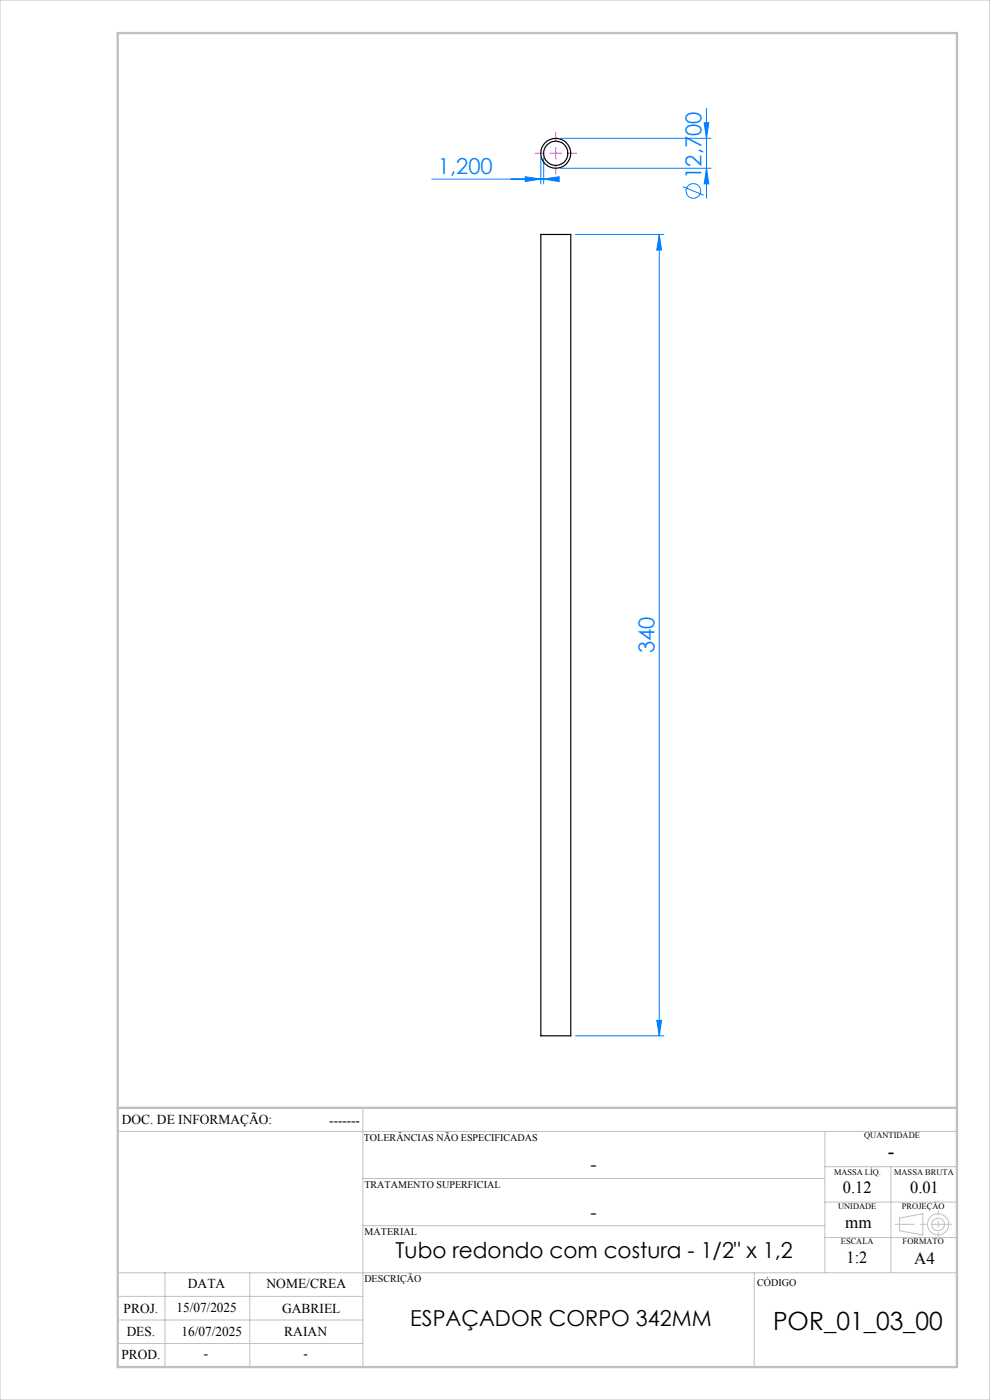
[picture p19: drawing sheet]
<svg xmlns="http://www.w3.org/2000/svg" width="210mm" height="297mm" viewBox="0 0 210 297" stroke-linecap="round" stroke-linejoin="round" font-family="sans-serif">
<defs><g id="words">
<text font-size="5.3" x="164" y="282.2">POR_01_03_00</text>
<g font-size="4.7" fill="#0080ff">
<text x="92.9" y="37">1,200</text>
<text x="148.8" y="37.9" transform="rotate(-90 148.8 37.9)">12,700</text>
<text x="138.8" y="138.6" transform="rotate(-90 138.8 138.6)">340</text>
</g>
<g font-size="4.7">
<text x="83.9" y="266.8">Tubo redondo com costura - 1/2&quot; x 1,2</text>
<text x="87" y="281.3">ESPAÇADOR CORPO 342MM</text>
</g>
<text font-size="4.3" x="188.3" y="245.8">-</text>
<g font-size="4">
<text x="125.2" y="248.4">-</text>
<text x="125.2" y="258.6">-</text>
</g>
<g font-size="3.6">
<text x="178.8" y="253.1">0.12</text>
<text x="193.1" y="253.1">0.01</text>
<text x="179.3" y="260.6">mm</text>
<text x="179.6" y="267.9">1:2</text>
<text x="193.9" y="268.1">A4</text>
</g>
<g font-size="2.9">
<text x="25.9" y="238.4">DOC. DE INFORMAÇÃO:</text>
<text x="69.8" y="238.6">-------</text>
<text x="39.9" y="273.2">DATA</text>
<text x="56.5" y="273.2">NOME/CREA</text>
<text x="26.2" y="278.6">PROJ.</text>
<text x="37.4" y="278.2">15/07/2025</text>
<text x="59.8" y="278.6">GABRIEL</text>
<text x="26.9" y="283.4">DES.</text>
<text x="38.5" y="283.4">16/07/2025</text>
<text x="60.3" y="283.4">RAIAN</text>
<text x="25.7" y="288.3">PROD.</text>
<text x="43.3" y="288">-</text>
<text x="64.4" y="288">-</text>
</g>
<g font-size="2.2">
<text x="77.2" y="242.1">TOLERÂNCIAS NÃO ESPECIFICADAS</text>
<text x="77.3" y="251.9">TRATAMENTO SUPERFICIAL</text>
<text x="77.3" y="261.9">MATERIAL</text>
<text x="77.3" y="272.1">DESCRIÇÃO</text>
<text x="160.6" y="272.8">CÓDIGO</text>
</g>
<g font-size="1.8">
<text x="183.3" y="241.4">QUANTIDADE</text>
<text x="176.9" y="249.2">MASSA LÍQ.</text>
<text x="189.7" y="249.2">MASSA BRUTA</text>
<text x="177.8" y="256.5">UNIDADE</text>
<text x="191.3" y="256.5">PROJEÇÃO</text>
<text x="178.4" y="264">ESCALA</text>
<text x="191.5" y="264">FORMATO</text>
</g>
</g></defs>
<g fill="none" stroke="#0080ff" stroke-width=".21">
<path d="M91.6 38h23.7M111.4 37.5l3.3 .5-3.3 .5zM114.7 33.5v5.5M115.3 38l3.3-.5v1zM115.3 33.5v5.5M118.9 35.7h31.9M118.9 29.3h31.9M144.9 39.6l4.4 1.8M149.4 26h1l-.5 3.3zM149.9 35.7l.5 3.3h-1zM149.9 23v19M122.1 49.7h18.7"/>
<path d="M139.8 49.7l.5 3.4h-1zM139.8 49.7v170M122.1 219.7h18.7M139.3 216.5h1l-.5 3.2z"/>
<circle cx="147.1" cy="40.5" r="1.56"/>
</g>
<g fill="none" stroke="#c0c0c0" stroke-width=".21">
<path d="M0 0h210v297h-210zM77 235v55M25 240h178M77 250h98M175 240v30M175 255h28M175 247.5h28M189 247.5v22.5M190.8 258.4l5-.9v4.5l-5-.9zM25 275h52M25 270h178M35 270v20"/>
<path d="M53 270v20M77 260h98M160 270v20M175 262.5h28M25 285h52M25 280h52"/>
<circle cx="199" cy="259.7" r="1.34"/>
<circle cx="199" cy="259.7" r="2.25"/>
</g>
<path d="M115.4 32.5h-1.9M117.9 30v-1.9M117.9 35v1.9M120.4 32.5h1.9" fill="none" stroke="#f0f" stroke-width=".21" stroke-dasharray="15.2 1.3 1.3 1.3"/>
<path d="M116.6 32.5h2.5M117.9 31.3v2.5" fill="none" stroke="#f0f" stroke-width=".21"/>
<path d="M201.8 259.7h-11.9" fill="none" stroke="#c0c0c0" stroke-width=".21" stroke-dasharray="15.2 1.3 1.3 1.3" stroke-dashoffset="11.2"/>
<path d="M199 256.9v5.4" fill="none" stroke="#c0c0c0" stroke-width=".21" stroke-dasharray="15.2 1.3 1.3 1.3" stroke-dashoffset="14.4"/>
<path d="M25 7h178v283h-178zM25 235h178" fill="none" stroke="#c0c0c0" stroke-width=".5"/>
<g fill="#0080ff">
<path d="M111.4 37.5l3.3 .5-3.3 .5zM115.3 38l3.3-.5v1z"/>
<path d="M149.9 35.7l.5 3.3h-1zM149.4 26h1l-.5 3.3z"/>
<path d="M139.8 49.7l.5 3.4h-1zM139.3 216.5h1l-.5 3.2z"/>
</g>
<g fill="none" stroke="#000" stroke-width=".25">
<path d="M114.7 49.7h6.4v170h-6.4z"/>
<circle cx="117.9" cy="32.5" r="2.57"/>
<circle cx="117.9" cy="32.5" r="3.2"/>
</g>
<use href="#words"/>
</svg>
